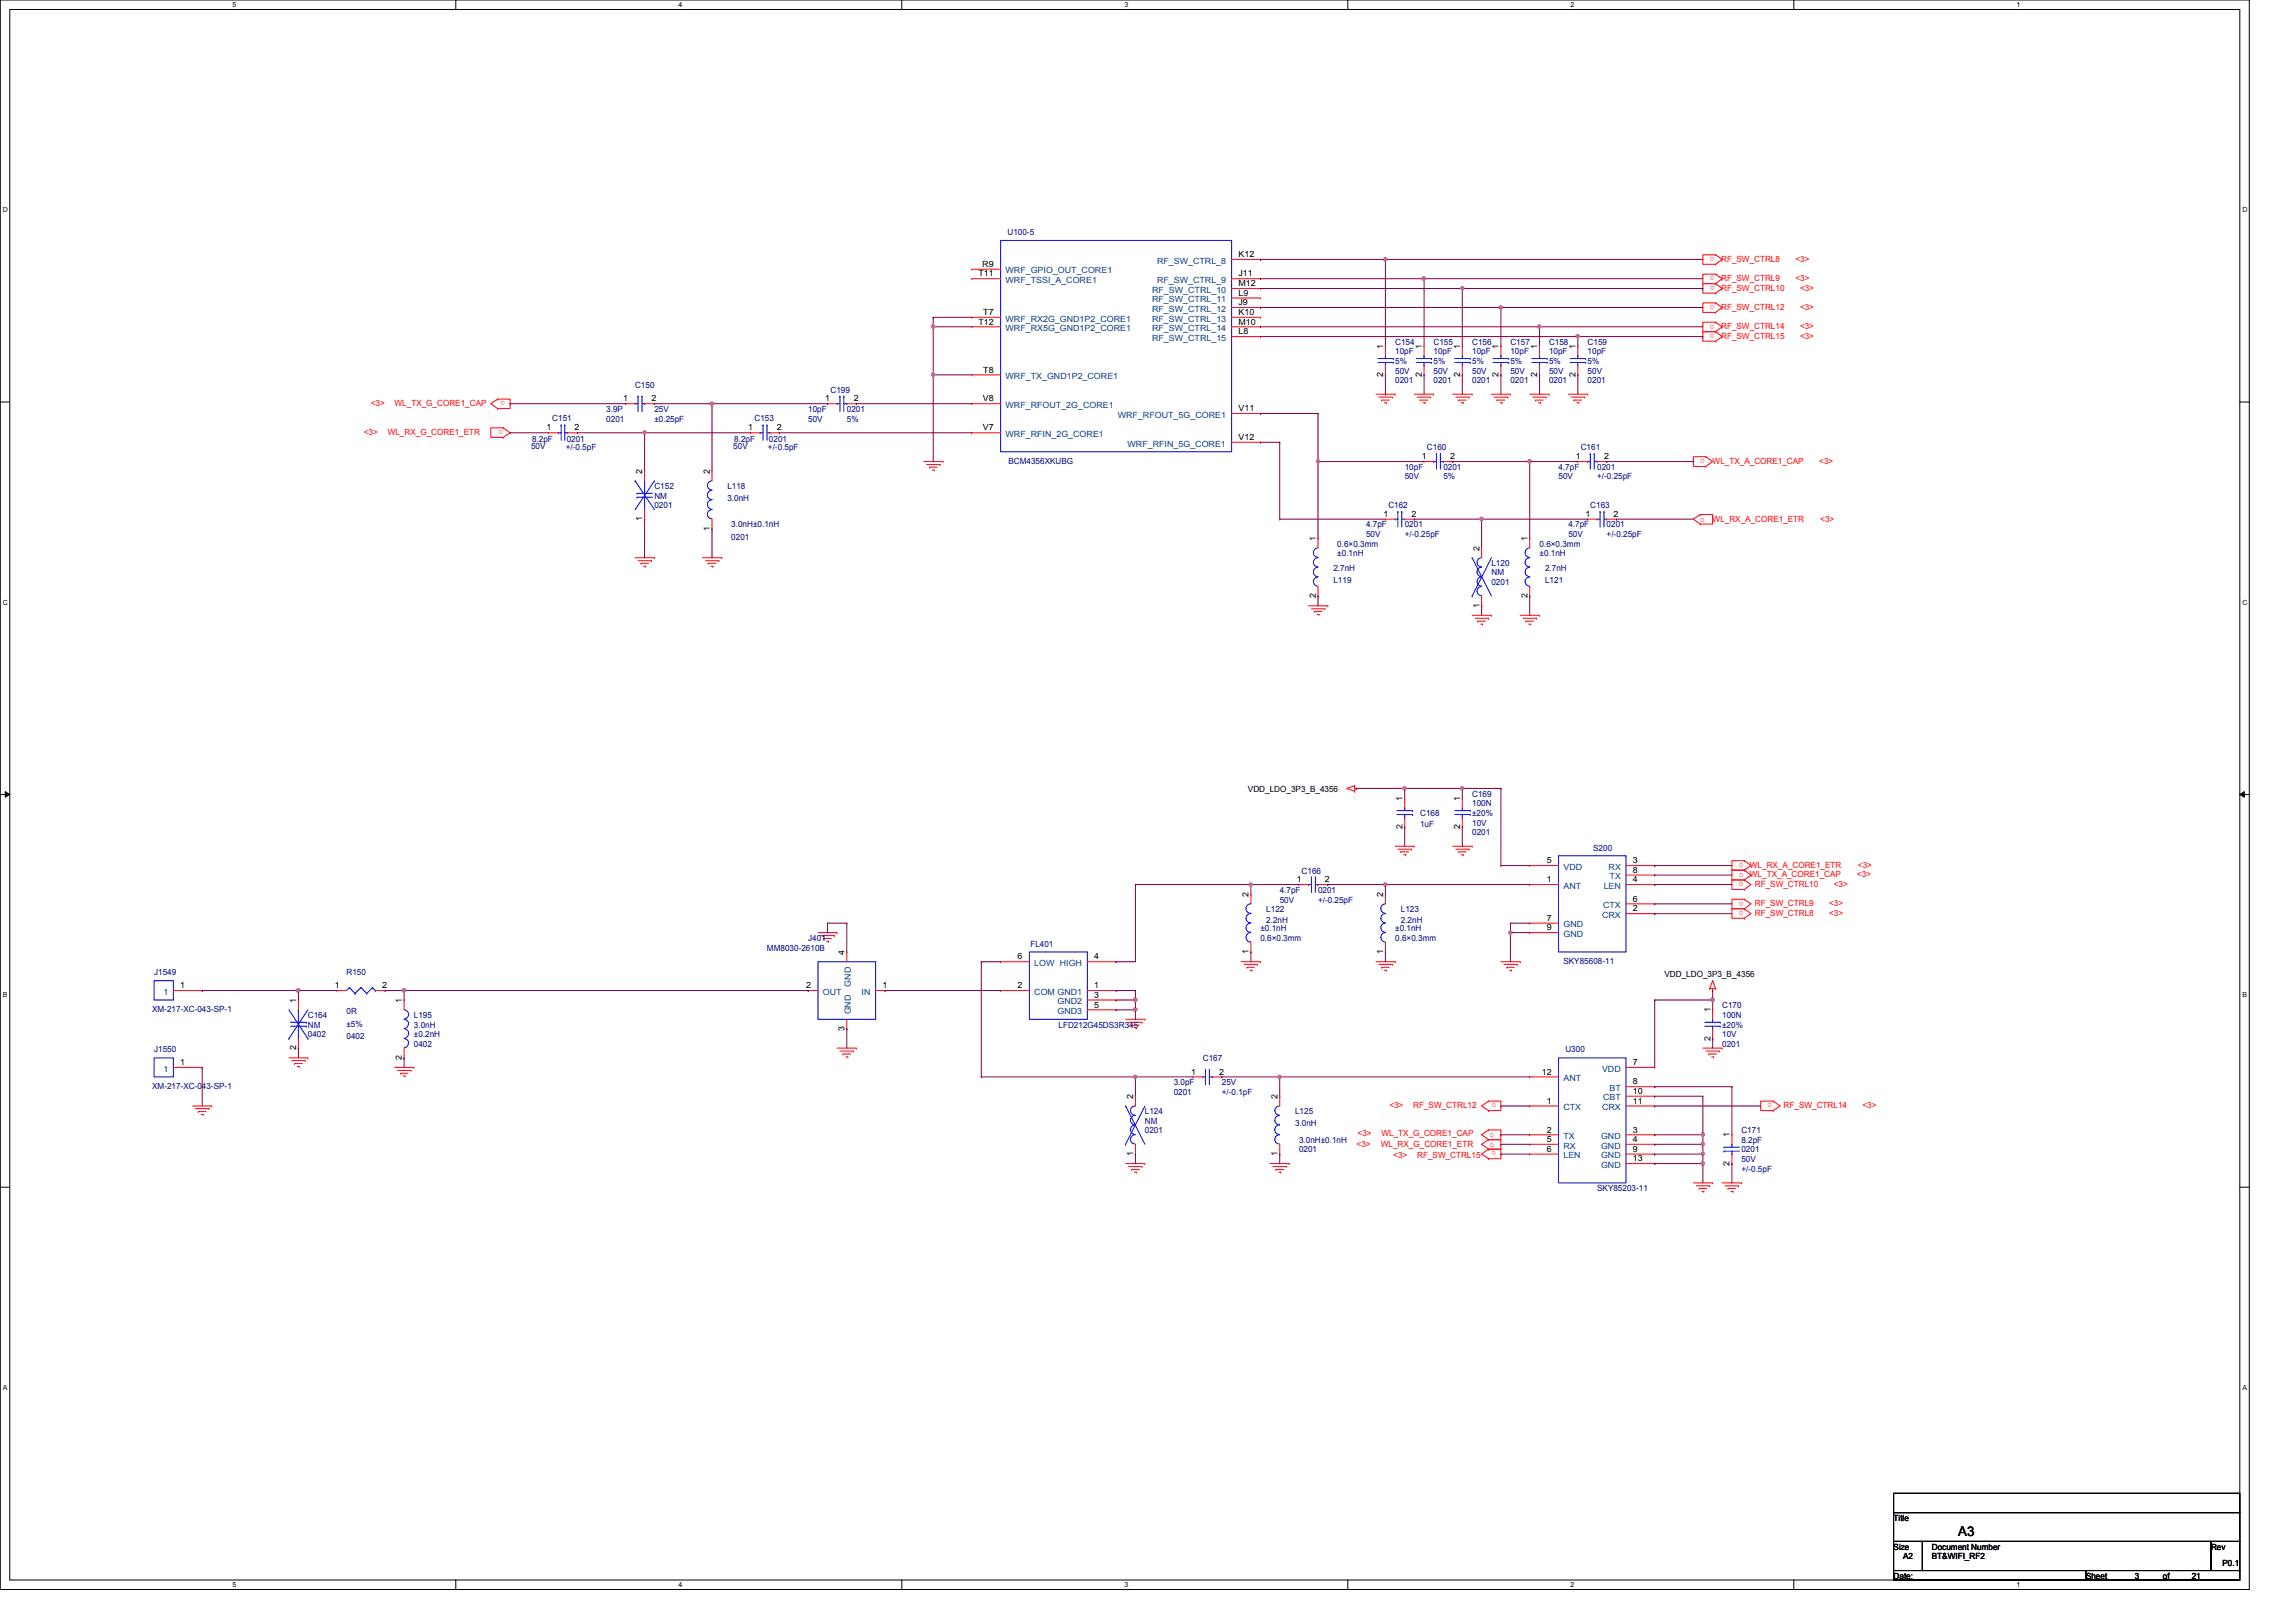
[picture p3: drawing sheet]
<svg xmlns="http://www.w3.org/2000/svg" width="297mm" height="210mm" viewBox="0 0 297 210" stroke-linecap="round" stroke-linejoin="round" font-family="sans-serif">
<defs><g id="words">
<text font-size="1.7" x="253.3" y="198.8">A3</text>
<g font-size="1.1">
<text x="126.6" y="35.8">T11</text>
<text x="127.1" y="34.5">R9</text>
<text x="160.2" y="33.3">K12</text>
<text x="160.2" y="35.8">J11</text>
<text x="126.6" y="42">T12</text>
<text x="127.2" y="40.8">T7</text>
<text x="160.2" y="37">M12</text>
<text x="160.2" y="38.3">L9</text>
<text x="160.2" y="39.5">J9</text>
<text x="160.2" y="40.8">K10</text>
<text x="160.2" y="42">M10</text>
<text x="160.2" y="43.3">L8</text>
<text x="178.9" y="45.1" transform="rotate(-90 178.9 45.1)">1</text>
<text x="183.9" y="45.1" transform="rotate(-90 183.9 45.1)">1</text>
<text x="188.9" y="45.1" transform="rotate(-90 188.9 45.1)">1</text>
<text x="193.9" y="45.1" transform="rotate(-90 193.9 45.1)">1</text>
<text x="198.9" y="45.1" transform="rotate(-90 198.9 45.1)">1</text>
<text x="203.8" y="45.1" transform="rotate(-90 203.8 45.1)">1</text>
<text x="80.6" y="51.9">1</text>
<text x="84.3" y="51.9">2</text>
<text x="106.8" y="51.9">1</text>
<text x="110.4" y="51.9">2</text>
<text x="127.2" y="51.9">V8</text>
<text x="127.2" y="48.2">T8</text>
<text x="160.2" y="53.2">V11</text>
<text x="178.9" y="48.8" transform="rotate(-90 178.9 48.8)">2</text>
<text x="183.9" y="48.8" transform="rotate(-90 183.9 48.8)">2</text>
<text x="188.9" y="48.8" transform="rotate(-90 188.9 48.8)">2</text>
<text x="193.9" y="48.8" transform="rotate(-90 193.9 48.8)">2</text>
<text x="198.9" y="48.8" transform="rotate(-90 198.9 48.8)">2</text>
<text x="203.8" y="48.8" transform="rotate(-90 203.8 48.8)">2</text>
<text x="70.7" y="55.7">1</text>
<text x="74.3" y="55.7">2</text>
<text x="96.8" y="55.7">1</text>
<text x="100.5" y="55.7">2</text>
<text x="127.2" y="55.7">V7</text>
<text x="160.2" y="56.9">V12</text>
<text x="183.9" y="59.4">1</text>
<text x="187.6" y="59.4">2</text>
<text x="203.9" y="59.4">1</text>
<text x="207.5" y="59.4">2</text>
<text x="83.1" y="61.3" transform="rotate(-90 83.1 61.3)">2</text>
<text x="91.8" y="61.3" transform="rotate(-90 91.8 61.3)">2</text>
<text x="83.1" y="67.5" transform="rotate(-90 83.1 67.5)">1</text>
<text x="91.8" y="68.7" transform="rotate(-90 91.8 68.7)">1</text>
<text x="170.2" y="70" transform="rotate(-90 170.2 70)">1</text>
<text x="179" y="66.9">1</text>
<text x="182.6" y="66.9">2</text>
<text x="191.4" y="71.3" transform="rotate(-90 191.4 71.3)">2</text>
<text x="197.6" y="70" transform="rotate(-90 197.6 70)">1</text>
<text x="205.1" y="66.9">1</text>
<text x="208.7" y="66.9">2</text>
<text x="170.2" y="77.4" transform="rotate(-90 170.2 77.4)">2</text>
<text x="197.6" y="77.4" transform="rotate(-90 197.6 77.4)">2</text>
<text x="191.4" y="78.7" transform="rotate(-90 191.4 78.7)">1</text>
<text x="161.5" y="102.5">VDD_LDO_3P3_B_4356</text>
<text x="181.4" y="107.3" transform="rotate(-90 181.4 107.3)">2</text>
<text x="181.4" y="103.6" transform="rotate(-90 181.4 103.6)">1</text>
<text x="188.9" y="107.3" transform="rotate(-90 188.9 107.3)">2</text>
<text x="188.9" y="103.6" transform="rotate(-90 188.9 103.6)">1</text>
<text x="200.1" y="111.7">5</text>
<text x="211.2" y="111.7">3</text>
<text x="211.2" y="112.9">8</text>
<text x="161.5" y="116.1" transform="rotate(-90 161.5 116.1)">2</text>
<text x="167.8" y="114.2">1</text>
<text x="171.4" y="114.2">2</text>
<text x="178.9" y="116.1" transform="rotate(-90 178.9 116.1)">2</text>
<text x="200.1" y="114.2">1</text>
<text x="200.1" y="119.2">7</text>
<text x="211.2" y="117.9">2</text>
<text x="211.2" y="114.2">4</text>
<text x="211.2" y="116.7">6</text>
<text x="109.3" y="123.6" transform="rotate(-90 109.3 123.6)">4</text>
<text x="131.7" y="124.2">6</text>
<text x="141.6" y="124.2">4</text>
<text x="161.5" y="123.5" transform="rotate(-90 161.5 123.5)">1</text>
<text x="178.9" y="123.5" transform="rotate(-90 178.9 123.5)">1</text>
<text x="200.1" y="120.4">9</text>
<text x="23.3" y="127.9">1</text>
<text x="38.3" y="129.8" transform="rotate(-90 38.3 129.8)">1</text>
<text x="43.3" y="127.9">1</text>
<text x="49.4" y="127.9">2</text>
<text x="52" y="129.8" transform="rotate(-90 52 129.8)">1</text>
<text x="104.3" y="127.9">2</text>
<text x="114.2" y="127.9">1</text>
<text x="131.7" y="127.9">2</text>
<text x="141.6" y="127.9">1</text>
<text x="141.6" y="129.1">3</text>
<text x="141.6" y="130.4">5</text>
<text x="215.3" y="126.5">VDD_LDO_3P3_B_4356</text>
<text x="221.3" y="131" transform="rotate(-90 221.3 131)">1</text>
<text x="23.3" y="137.8">1</text>
<text x="38.3" y="135.9" transform="rotate(-90 38.3 135.9)">2</text>
<text x="52" y="137.2" transform="rotate(-90 52 137.2)">2</text>
<text x="109.3" y="133.4" transform="rotate(-90 109.3 133.4)">3</text>
<text x="211.2" y="137.8">7</text>
<text x="221.3" y="134.7" transform="rotate(-90 221.3 134.7)">2</text>
<text x="146.6" y="142.2" transform="rotate(-90 146.6 142.2)">2</text>
<text x="154.1" y="139.1">1</text>
<text x="157.7" y="139.1">2</text>
<text x="165.3" y="142.2" transform="rotate(-90 165.3 142.2)">2</text>
<text x="199.5" y="139.1">12</text>
<text x="200.1" y="142.8">1</text>
<text x="211.2" y="140.3">8</text>
<text x="211.2" y="141.6">10</text>
<text x="211.2" y="142.8">11</text>
<text x="146.6" y="149.6" transform="rotate(-90 146.6 149.6)">1</text>
<text x="165.3" y="149.6" transform="rotate(-90 165.3 149.6)">1</text>
<text x="200.1" y="146.6">2</text>
<text x="200.1" y="147.8">5</text>
<text x="200.1" y="149.1">6</text>
<text x="211.2" y="146.6">3</text>
<text x="211.2" y="147.8">4</text>
<text x="211.2" y="149.1">9</text>
<text x="223.8" y="147.2" transform="rotate(-90 223.8 147.2)">1</text>
<text x="211.2" y="150.3">13</text>
<text x="223.8" y="150.9" transform="rotate(-90 223.8 150.9)">2</text>
<text x="245" y="196.8">Title</text>
<text x="245" y="200.5">Size</text>
<text x="246.2" y="201.8">A2</text>
<text x="249.9" y="200.5">Document Number</text>
<text x="249.9" y="201.8">BT&amp;WIFI_RF2</text>
<text x="286" y="200.5">Rev</text>
<text x="287.5" y="202.6">P0.1</text>
<text x="245" y="204.3">Date:</text>
<text x="269.9" y="204.3">Sheet</text>
<text x="276.2" y="204.3">3</text>
<text x="279.8" y="204.3">of</text>
<text x="283.5" y="204.3">21</text>
</g>
<g font-size="1.1" fill="#004080">
<text x="130.1" y="35.4">WRF_GPIO_OUT_CORE1</text>
<text x="149.7" y="34.1">RF_SW_CTRL_8</text>
<text x="130.1" y="36.6">WRF_TSSI_A_CORE1</text>
<text x="130.1" y="41.6">WRF_RX2G_GND1P2_CORE1</text>
<text x="149.1" y="37.9">RF_SW_CTRL_10</text>
<text x="149.1" y="39.1">RF_SW_CTRL_11</text>
<text x="149.1" y="40.3">RF_SW_CTRL_12</text>
<text x="149.1" y="41.6">RF_SW_CTRL_13</text>
<text x="149.7" y="36.6">RF_SW_CTRL_9</text>
<text x="130.1" y="42.8">WRF_RX5G_GND1P2_CORE1</text>
<text x="149.1" y="42.8">RF_SW_CTRL_14</text>
<text x="149.1" y="44.1">RF_SW_CTRL_15</text>
<text x="130.1" y="49.1">WRF_TX_GND1P2_CORE1</text>
<text x="130.1" y="52.8">WRF_RFOUT_2G_CORE1</text>
<text x="130.1" y="56.6">WRF_RFIN_2G_CORE1</text>
<text x="144.6" y="54.1">WRF_RFOUT_5G_CORE1</text>
<text x="145.9" y="57.8">WRF_RFIN_5G_CORE1</text>
<text x="202.3" y="112.6">VDD</text>
<text x="208.1" y="112.6">RX</text>
<text x="208.2" y="113.8">TX</text>
<text x="202.3" y="115">ANT</text>
<text x="207.3" y="118.8">CRX</text>
<text x="207.4" y="117.5">CTX</text>
<text x="207.5" y="115">LEN</text>
<text x="133.8" y="125">LOW HIGH</text>
<text x="202.3" y="120">GND</text>
<text x="202.3" y="121.2">GND</text>
<text x="21.2" y="128.7">1</text>
<text x="106.5" y="128.7">OUT</text>
<text x="110.1" y="131.3" transform="rotate(-90 110.1 131.3)">GND</text>
<text x="110.1" y="127.7" transform="rotate(-90 110.1 127.7)">GND</text>
<text x="111.5" y="128.7">IN</text>
<text x="133.8" y="128.7">COM GND1</text>
<text x="136.8" y="130">GND2</text>
<text x="136.8" y="131.2">GND3</text>
<text x="21.2" y="138.7">1</text>
<text x="202.3" y="143.7">CTX</text>
<text x="202.3" y="139.9">ANT</text>
<text x="207.3" y="138.7">VDD</text>
<text x="207.3" y="143.7">CRX</text>
<text x="207.4" y="142.4">CBT</text>
<text x="208.2" y="141.2">BT</text>
<text x="202.3" y="147.4">TX</text>
<text x="202.3" y="148.6">RX</text>
<text x="202.3" y="149.9">LEN</text>
<text x="207.1" y="147.4">GND</text>
<text x="207.1" y="148.6">GND</text>
<text x="207.1" y="149.9">GND</text>
<text x="207.1" y="151.1">GND</text>
</g>
<g font-size="1.1" fill="#000080">
<text x="130.3" y="30.4">U100-5</text>
<text x="180.5" y="44.6">C154</text>
<text x="180.5" y="45.8">10pF</text>
<text x="180.5" y="47.1">5%</text>
<text x="185.5" y="44.6">C155</text>
<text x="185.5" y="45.8">10pF</text>
<text x="185.5" y="47.1">5%</text>
<text x="190.5" y="44.6">C156</text>
<text x="190.5" y="45.8">10pF</text>
<text x="190.5" y="47.1">5%</text>
<text x="195.4" y="44.6">C157</text>
<text x="195.4" y="45.8">10pF</text>
<text x="195.4" y="47.1">5%</text>
<text x="200.4" y="44.6">C158</text>
<text x="200.4" y="45.8">10pF</text>
<text x="200.4" y="47.1">5%</text>
<text x="205.4" y="44.6">C159</text>
<text x="205.4" y="45.8">10pF</text>
<text x="205.4" y="47.1">5%</text>
<text x="78.4" y="53.3">3.9P</text>
<text x="82.2" y="50.2">C150</text>
<text x="84.7" y="53.3">25V</text>
<text x="104.6" y="53.3">10pF</text>
<text x="107.4" y="50.8">C199</text>
<text x="109.6" y="53.3">0201</text>
<text x="180.5" y="49.6">0201</text>
<text x="180.5" y="48.3">50V</text>
<text x="185.5" y="49.6">0201</text>
<text x="185.5" y="48.3">50V</text>
<text x="190.5" y="49.6">0201</text>
<text x="190.5" y="48.3">50V</text>
<text x="195.4" y="49.6">0201</text>
<text x="195.4" y="48.3">50V</text>
<text x="200.4" y="49.6">0201</text>
<text x="200.4" y="48.3">50V</text>
<text x="205.4" y="49.6">0201</text>
<text x="205.4" y="48.3">50V</text>
<text x="68.7" y="58.2">50V</text>
<text x="68.8" y="57.2">8.2pF</text>
<text x="71.5" y="54.4">C151</text>
<text x="73.2" y="58.3">+/-0.5pF</text>
<text x="73.3" y="57.2">0201</text>
<text x="78.4" y="54.6">0201</text>
<text x="84.7" y="54.6">±0.25pF</text>
<text x="94.9" y="58.2">50V</text>
<text x="95" y="57.2">8.2pF</text>
<text x="97.6" y="54.4">C153</text>
<text x="99.4" y="58.3">+/-0.5pF</text>
<text x="99.5" y="57.2">0201</text>
<text x="104.6" y="54.6">50V</text>
<text x="109.6" y="54.6">5%</text>
<text x="184.6" y="58.3">C160</text>
<text x="204.5" y="58.3">C161</text>
<text x="84.7" y="63.3">C152</text>
<text x="84.7" y="64.5">NM</text>
<text x="84.7" y="65.7">0201</text>
<text x="94.1" y="63.3">L118</text>
<text x="94.1" y="64.8">3.0nH</text>
<text x="130.5" y="60">BCM4356XKUBG</text>
<text x="179.6" y="65.7">C162</text>
<text x="181.7" y="60.8">10pF</text>
<text x="181.7" y="62">50V</text>
<text x="186.7" y="60.8">0201</text>
<text x="186.7" y="62">5%</text>
<text x="201.6" y="60.8">4.7pF</text>
<text x="201.6" y="62">50V</text>
<text x="205.7" y="65.7">C163</text>
<text x="206.6" y="62">+/-0.25pF</text>
<text x="206.6" y="60.8">0201</text>
<text x="94.6" y="68.2">3.0nH±0.1nH</text>
<text x="94.6" y="69.8">0201</text>
<text x="173" y="72">±0.1nH</text>
<text x="173" y="70.7">0.6×0.3mm</text>
<text x="176.7" y="68.2">4.7pF</text>
<text x="176.7" y="69.5">50V</text>
<text x="181.7" y="69.5">+/-0.25pF</text>
<text x="181.7" y="68.2">0201</text>
<text x="199.2" y="72">±0.1nH</text>
<text x="199.2" y="70.7">0.6×0.3mm</text>
<text x="202.9" y="68.2">4.7pF</text>
<text x="202.9" y="69.5">50V</text>
<text x="207.9" y="69.5">+/-0.25pF</text>
<text x="207.9" y="68.2">0201</text>
<text x="172.5" y="75.5">L119</text>
<text x="172.5" y="74">2.7nH</text>
<text x="193" y="73.2">L120</text>
<text x="193" y="74.5">NM</text>
<text x="193" y="75.7">0201</text>
<text x="199.9" y="75.5">L121</text>
<text x="199.9" y="74">2.7nH</text>
<text x="183.7" y="105.6">C168</text>
<text x="183.7" y="107.1">1uF</text>
<text x="190.5" y="103.1">C169</text>
<text x="190.5" y="104.4">100N</text>
<text x="190.5" y="106.8">10V</text>
<text x="190.5" y="105.6">±20%</text>
<text x="168.4" y="113.1">C166</text>
<text x="190.5" y="108.1">0201</text>
<text x="206.1" y="110.1">S200</text>
<text x="163.8" y="118">L122</text>
<text x="163.8" y="119.5">2.2nH</text>
<text x="165.6" y="115.5">4.7pF</text>
<text x="165.6" y="116.8">50V</text>
<text x="170.5" y="116.8">+/-0.25pF</text>
<text x="170.5" y="115.5">0201</text>
<text x="181.2" y="118">L123</text>
<text x="181.2" y="119.5">2.2nH</text>
<text x="99.2" y="123">MM8030-2610B</text>
<text x="104.6" y="121.8">J401</text>
<text x="133.3" y="122.5">FL401</text>
<text x="163.1" y="120.5">±0.1nH</text>
<text x="163.1" y="121.8">0.6×0.3mm</text>
<text x="180.5" y="120.5">±0.1nH</text>
<text x="180.5" y="121.8">0.6×0.3mm</text>
<text x="202.3" y="124.8">SKY85608-11</text>
<text x="19.7" y="131">XM-217-XC-043-SP-1</text>
<text x="19.9" y="126.2">J1549</text>
<text x="39.8" y="131.7">C164</text>
<text x="44.8" y="126.1">R150</text>
<text x="44.8" y="131.2">0R</text>
<text x="53.5" y="131.7">L195</text>
<text x="222.8" y="130.5">C170</text>
<text x="222.8" y="131.7">100N</text>
<text x="19.9" y="136.2">J1550</text>
<text x="39.8" y="133">NM</text>
<text x="39.8" y="134.2">0402</text>
<text x="44.8" y="132.8">±5%</text>
<text x="44.8" y="134.5">0402</text>
<text x="53.5" y="133">3.0nH</text>
<text x="53.5" y="134.2">±0.2nH</text>
<text x="53.5" y="135.5">0402</text>
<text x="136.9" y="133">LFD212G45DS3R345</text>
<text x="155.6" y="137.3">C167</text>
<text x="202.5" y="136.2">U300</text>
<text x="222.8" y="135.5">0201</text>
<text x="222.8" y="134.2">10V</text>
<text x="222.8" y="133">±20%</text>
<text x="19.7" y="140.9">XM-217-XC-043-SP-1</text>
<text x="151.8" y="140.4">3.0pF</text>
<text x="151.8" y="141.7">0201</text>
<text x="158.1" y="140.4">25V</text>
<text x="158.1" y="141.7">+/-0.1pF</text>
<text x="148.1" y="144.2">L124</text>
<text x="148.1" y="145.4">NM</text>
<text x="148.1" y="146.6">0201</text>
<text x="167.6" y="144.2">L125</text>
<text x="167.6" y="145.7">3.0nH</text>
<text x="168.1" y="147.9">3.0nH±0.1nH</text>
<text x="168.1" y="149.1">0201</text>
<text x="225.3" y="146.6">C171</text>
<text x="225.3" y="147.9">8.2pF</text>
<text x="225.3" y="149.1">0201</text>
<text x="206.6" y="154.1">SKY85203-11</text>
<text x="225.3" y="150.4">50V</text>
<text x="225.3" y="151.6">+/-0.5pF</text>
</g>
<g font-size="1.1" fill="#f00">
<text x="221.8" y="33.3" transform="rotate(180 221.8 33.3)">o</text>
<text x="221.8" y="35.8" transform="rotate(180 221.8 35.8)">o</text>
<text x="222.7" y="33.9">RF_SW_CTRL8</text>
<text x="232.3" y="33.9">&lt;3&gt;</text>
<text x="221.8" y="39.5" transform="rotate(180 221.8 39.5)">o</text>
<text x="221.8" y="42" transform="rotate(180 221.8 42)">o</text>
<text x="221.8" y="37" transform="rotate(180 221.8 37)">o</text>
<text x="222.7" y="36.4">RF_SW_CTRL9</text>
<text x="222.7" y="40.1">RF_SW_CTRL12</text>
<text x="222.7" y="37.6">RF_SW_CTRL10</text>
<text x="232.3" y="36.4">&lt;3&gt;</text>
<text x="232.9" y="40.1">&lt;3&gt;</text>
<text x="232.9" y="37.6">&lt;3&gt;</text>
<text x="221.8" y="43.2" transform="rotate(180 221.8 43.2)">o</text>
<text x="222.7" y="42.6">RF_SW_CTRL14</text>
<text x="222.7" y="43.9">RF_SW_CTRL15</text>
<text x="232.9" y="42.6">&lt;3&gt;</text>
<text x="232.9" y="43.9">&lt;3&gt;</text>
<text x="48" y="52.6">&lt;3&gt;</text>
<text x="51.1" y="52.6">WL_TX_G_CORE1_CAP</text>
<text x="65.4" y="51.9" transform="rotate(180 65.4 51.9)">o</text>
<text x="47.1" y="56.3">&lt;3&gt;</text>
<text x="50.2" y="56.3">WL_RX_G_CORE1_ETR</text>
<text x="65.1" y="55.7" transform="rotate(180 65.1 55.7)">o</text>
<text x="220.6" y="59.4" transform="rotate(180 220.6 59.4)">o</text>
<text x="221.6" y="60">WL_TX_A_CORE1_CAP</text>
<text x="235.4" y="60">&lt;3&gt;</text>
<text x="220" y="67.5">o</text>
<text x="221.6" y="67.5">WL_RX_A_CORE1_ETR</text>
<text x="235.5" y="67.5">&lt;3&gt;</text>
<text x="225.5" y="111.7" transform="rotate(180 225.5 111.7)">o</text>
<text x="225.5" y="112.9" transform="rotate(180 225.5 112.9)">o</text>
<text x="226.4" y="112.3">WL_RX_A_CORE1_ETR</text>
<text x="226.4" y="113.5">WL_TX_A_CORE1_CAP</text>
<text x="240.2" y="113.5">&lt;3&gt;</text>
<text x="240.4" y="112.3">&lt;3&gt;</text>
<text x="225.5" y="114.2" transform="rotate(180 225.5 114.2)">o</text>
<text x="225.5" y="116.7" transform="rotate(180 225.5 116.7)">o</text>
<text x="225.5" y="117.9" transform="rotate(180 225.5 117.9)">o</text>
<text x="227" y="117.3">RF_SW_CTRL9</text>
<text x="227" y="118.5">RF_SW_CTRL8</text>
<text x="227" y="114.8">RF_SW_CTRL10</text>
<text x="236.6" y="117.3">&lt;3&gt;</text>
<text x="236.6" y="118.5">&lt;3&gt;</text>
<text x="237.2" y="114.8">&lt;3&gt;</text>
<text x="179.7" y="143.4">&lt;3&gt;</text>
<text x="182.8" y="143.4">RF_SW_CTRL12</text>
<text x="193.5" y="142.8" transform="rotate(180 193.5 142.8)">o</text>
<text x="229.3" y="142.8" transform="rotate(180 229.3 142.8)">o</text>
<text x="230.8" y="143.4">RF_SW_CTRL14</text>
<text x="241" y="143.4">&lt;3&gt;</text>
<text x="175.5" y="148.4">&lt;3&gt;</text>
<text x="175.6" y="147">&lt;3&gt;</text>
<text x="178.6" y="148.4">WL_RX_G_CORE1_ETR</text>
<text x="178.7" y="147">WL_TX_G_CORE1_CAP</text>
<text x="180.3" y="149.9">&lt;3&gt;</text>
<text x="183.3" y="149.9">RF_SW_CTRL15</text>
<text x="192.7" y="147.2">o</text>
<text x="192.7" y="148.4">o</text>
<text x="193.5" y="149" transform="rotate(180 193.5 149)">o</text>
</g>
<g font-size=".9">
<text x="30.1" y=".9">5</text>
<text x="87.8" y=".9">4</text>
<text x="145.5" y=".9">3</text>
<text x="203.2" y=".9">2</text>
<text x="260.9" y=".9">1</text>
<text x=".4" y="27.4">D</text>
<text x="290.1" y="27.4">D</text>
<text x=".4" y="78.2">C</text>
<text x="290.1" y="78.2">C</text>
<text x=".4" y="129">B</text>
<text x="290.1" y="129">B</text>
<text x=".4" y="179.8">A</text>
<text x="290.1" y="179.8">A</text>
<text x="30.1" y="205.4">5</text>
<text x="87.8" y="205.4">4</text>
<text x="145.5" y="205.4">3</text>
<text x="203.2" y="205.4">2</text>
<text x="260.9" y="205.4">1</text>
</g>
</g></defs>
<path d="M0 0h291v205.7h-291zM1.3 1.2h288.5v203.3h-288.5z" fill="none" stroke="#000" stroke-width=".13"/>
<g fill="#fff">
<path d="M30.1 .1h.5v1h-.5z"/>
<path d="M30.1 204.6h.5v1h-.5z"/>
</g>
<path d="M59 0v1.2M59 204.5v1.2" fill="none" stroke="#000" stroke-width=".13"/>
<g fill="#fff">
<path d="M87.8 .1h.5v1h-.5z"/>
<path d="M87.8 204.6h.5v1h-.5z"/>
</g>
<path d="M116.7 0v1.2M116.7 204.5v1.2" fill="none" stroke="#000" stroke-width=".13"/>
<g fill="#fff">
<path d="M145.5 .1h.5v1h-.5z"/>
<path d="M145.5 204.6h.5v1h-.5z"/>
</g>
<path d="M174.4 0v1.2M174.4 204.5v1.2" fill="none" stroke="#000" stroke-width=".13"/>
<g fill="#fff">
<path d="M203.2 .1h.5v1h-.5z"/>
<path d="M203.2 204.6h.5v1h-.5z"/>
</g>
<path d="M232.1 0v1.2M232.1 204.5v1.2" fill="none" stroke="#000" stroke-width=".13"/>
<g fill="#fff">
<path d="M260.9 .1h.5v1h-.5z"/>
<path d="M260.9 204.6h.5v1h-.5z"/>
<path d="M.4 26.6h.6v1h-.6z"/>
<path d="M290.1 26.6h.6v1h-.6z"/>
<path d="M.4 77.4h.6v1h-.6z"/>
<path d="M290.1 77.4h.6v1h-.6z"/>
</g>
<path d="M0 52h1.3M289.8 52h1.2" fill="none" stroke="#000" stroke-width=".13"/>
<g fill="#fff">
<path d="M.4 128.2h.6v1h-.6z"/>
<path d="M290.1 128.2h.6v1h-.6z"/>
</g>
<path d="M0 102.8h1.3M.7 102.4l.6 .4-.6 .4zM289.8 102.8l.6-.4v.8zM289.8 102.8h1.2" fill="none" stroke="#000" stroke-width=".13"/>
<path d="M.7 102.4l.6 .4-.6 .4zM289.8 102.8l.6-.4v.8z" fill="#000"/>
<g fill="#fff">
<path d="M.4 179h.5v1h-.5z"/>
<path d="M290.1 179h.6v1h-.6z"/>
</g>
<path d="M0 153.6h1.3M289.8 153.6h1.2M245 193.3h44.8v2.4h-44.8zM245 195.7h44.8v3.8h-44.8zM245 199.5h3.7v3.7h-3.7zM248.7 199.5h37.3v3.7h-37.3zM286 199.5h3.8v3.7h-3.8zM245 203.2h24.9v1.3h-24.9zM269.9 203.2h19.9v1.3h-19.9z" fill="none" stroke="#000" stroke-width=".13"/>
<g fill="none" stroke="#f00" stroke-width=".13">
<path d="M125.7 34.8h.1M125.7 36.1h.1M125.7 34.8h3.8M125.7 36.1h3.8M159.3 36.1h3.8M159.3 33.6h3.8M159.3 37.3h3.8M159.3 38.6h3.8M159.3 39.8h3.8M163.1 33.6h.1M163.1 36.1h.1M163.1 37.3h.1"/>
<path d="M163.1 38.6h.1M163.1 39.8h.1M222 34.2h.1M222 33h.1M222 33h-1.7v1.2h1.7M222 36.7h.1M222 35.5h.1M222 35.5h-1.7v1.2h1.7M222 39.2h.1M222 39.2h-1.7v1.2h1.7M222 37.9h.1M222 36.7h-1.7v1.2h1.7"/>
<path d="M222 33l.8 .6-.8 .6M222 35.5l.8 .6-.8 .6M222 39.2l.8 .6-.8 .6M222 36.7l.8 .6-.8 .6M64.4 52.9h.1M64.4 51.6h.1M64.4 51.6h1.6v1.3h-1.6M64.4 51.6l-.9 .6 .9 .7M65.1 56.6h.1M65.1 55.4h.1M65.1 55.4h-1.6v1.2h1.6M65.1 55.4l.9 .6-.9 .6"/>
<path d="M70.9 56h.1M70.9 56h1.3M73.4 56h1.3M74.7 56h.1M80.9 52.2h.1M80.9 52.2h1.3M83.4 52.2h1.3M84.7 52.2h.1M97.1 56h.1M97.1 56h1.2M99.6 56h1.2M100.8 56h.1"/>
<path d="M107.1 52.2h.1M107.1 52.2h1.2M109.6 52.2h1.2M110.8 52.2h.1M119.5 59.7h2.5M122 59.7h.1M125.7 41.1h.1M125.7 42.3h.1M125.7 48.5h.1M125.7 52.2h.1M125.7 56h.1M125.7 56h3.8"/>
<path d="M125.7 52.2h3.8M125.7 41.1h3.8M125.7 42.3h3.8M125.7 48.5h3.8M159.3 41.1h3.8M159.3 42.3h3.8M159.3 43.6h3.8M159.3 53.5h3.8M159.3 57.2h3.8M163.1 41.1h.1M163.1 42.3h.1M163.1 43.6h.1"/>
<path d="M163.1 53.5h.1M163.1 57.2h.1M178 51h2.5M178.4 51.4h1.7M178.7 51.8h.1M178.7 51.8h1M179.1 52.1h.3M179.2 44.8h.1M179.2 48.5h.1M179.2 44.8v1.2M179.2 47.3v1.2M179.4 52.1h.1"/>
<path d="M180.1 51.4h.1M180.5 51h.1M183 51h2.5M183.3 51.4h1.8M183.7 51.8h.1M183.7 51.8h1M184.1 52.1h.3M184.2 59.7h.1M184.2 44.8h.1M184.2 48.5h.1M184.2 59.7h1.3M184.2 44.8v1.2"/>
<path d="M184.2 47.3v1.2M184.4 52.1h.1M185.1 51.4h.1M185.5 51h.1M186.7 59.7h1.3M188 59.7h.1M188 51h2.5M188.3 51.4h1.8M188.7 51.8h.1M188.7 51.8h1M189.1 52.1h.2M189.2 44.8h.1"/>
<path d="M189.2 48.5h.1M189.2 44.8v1.2M189.2 47.3v1.2M189.3 52.1h.1M190.1 51.4h.1M190.5 51h.1M193 51h2.4M193.3 51.4h1.8M193.7 51.8h.1M193.7 51.8h1M194.1 52.1h.2M194.2 44.8h.1"/>
<path d="M194.2 48.5h.1M194.2 44.8v1.2M194.2 47.3v1.2M194.3 52.1h.1M195.1 51.4h.1M195.4 51h.1M197.9 51h2.5M198.3 51.4h1.7M198.7 51.8h.1M198.7 51.8h.9M199 52.1h.3M199.2 44.8h.1"/>
<path d="M199.2 48.5h.1M199.2 44.8v1.2M199.2 47.3v1.2M199.3 52.1h.1M200 51.4h.1M200.4 51h.1M202.9 51h2.5M203.3 51.4h1.7M203.6 51.8h.1M203.6 51.8h1M204 52.1h.3M204.1 59.7h.1"/>
<path d="M204.1 44.8h.1M204.1 48.5h.1M204.1 59.7h1.3M204.1 44.8v1.2M204.1 47.3v1.2M204.3 52.1h.1M205 51.4h.1M205.4 51h.1M206.6 59.7h1.3M207.9 59.7h.1M220.7 59.1h.1M220.7 59.1h-1.6v1.3h1.6"/>
<path d="M220.7 59.1l.9 .6-.9 .7M222 40.4h.1M222 42.9h.1M222 41.7h.1M222 41.7h-1.7v1.2h1.7M222 44.2h.1M222 42.9h-1.7v1.3h1.7M222 41.7l.8 .6-.8 .6M222 42.9l.8 .7-.8 .6M82.2 72.2h2.5M82.5 72.6h1.8M82.9 72.9h.1"/>
<path d="M82.9 72.9h1M83.3 73.3h.2M83.4 67.2h.1M83.4 61h.1M83.4 61v1.2M83.4 66v1.2M83.5 73.3h.1M84.3 72.6h.1M84.7 72.2h.1M90.9 72.2h2.5M91.3 72.6h1.7M91.6 72.9h.1"/>
<path d="M91.6 72.9h1M92 73.3h.2M92.1 68.5h.1M92.1 61h.1M92.1 61v1.2M92.1 67.2v1.3M92.2 73.3h.1M93 72.6h.1M93.4 72.2h.1M119.9 60.1h1.7M120.3 60.5h.1M120.3 60.5h.9"/>
<path d="M120.6 60.8h.3M120.9 60.8h.1M121.6 60.1h.1M169.3 78.4h2.5M169.7 78.8h1.7M170 79.1h.1M170 79.1h1M170.4 79.5h.2M170.5 69.7h.1M170.5 77.1h.1M170.5 69.7v1.2M170.5 75.9v1.2"/>
<path d="M170.6 79.5h.1M171.4 78.8h.1M171.8 78.4h.1M179.2 67.2h.1M179.2 67.2h1.3M181.7 67.2h1.3M183 67.2h.1M190.5 79.6h2.5M191.7 78.4h.1M191.7 70.9h.1M191.7 70.9v1.3M191.7 77.1v1.3"/>
<path d="M193 79.6h.1M196.7 79.6h2.5M197.9 69.7h.1M197.9 77.1h.1M197.9 69.7v1.2M197.9 75.9v1.2M199.2 79.6h.1M205.4 67.2h.1M205.4 67.2h1.2M207.9 67.2h1.2M209.1 67.2h.1M220 66.6h.1"/>
<path d="M220 67.8h.1M220 66.6h1.6v1.2h-1.6M220 66.6l-.9 .6 .9 .6M220.7 60.4h.1M190.8 80h1.8M191.2 80.4h.1M191.2 80.4h1M191.6 80.8h.2M191.8 80.8h.1M192.6 80h.1M197.1 80h1.7M197.4 80.4h.1"/>
<path d="M197.4 80.4h1M197.8 80.8h.2M198 80.8h.1M198.8 80h.1M161.8 115.7h.1M161.8 115.7v1.3M168.1 114.5h.1M168.1 114.5h1.2M170.5 114.5h1.3M171.8 114.5h.1M174.3 102h.1M174.3 102l1 .4"/>
<path d="M175.3 102.4h.1M175.3 101.7h.1M175.3 101.7v.7M175.3 102h.2M175.3 101.7l-1 .3M175.5 102h.1M179.2 115.7h.1M179.2 115.7v1.3M180.5 109.5h2.5M180.8 109.9h1.8M181.2 110.2h.1M181.2 110.2h1"/>
<path d="M181.6 110.6h.3M181.7 103.3h.1M181.7 107h.1M181.7 103.3v1.2M181.7 105.8v1.2M181.9 110.6h.1M182.6 109.9h.1M183 109.5h.1M188 109.5h2.5M188.3 109.9h1.8M188.7 110.2h.1M188.7 110.2h1"/>
<path d="M189.1 110.6h.2M189.2 103.3h.1M189.2 107h.1M189.2 103.3v1.2M189.2 105.8v1.2M189.3 110.6h.1M190.1 109.9h.1M190.5 109.5h.1M197.9 114.5h.1M197.9 112h.1M197.9 119.5h.1M197.9 114.5h3.7"/>
<path d="M197.9 112h3.7M197.9 119.5h3.7M210.4 114.5h3.7M210.4 118.2h3.7M210.4 112h3.7M210.4 117h3.7M210.4 113.2h3.7M214.1 118.2h.1M214.1 112h.1M214.1 114.5h.1M214.1 117h.1M214.1 113.2h.1"/>
<path d="M225.7 112.6h.1M225.7 111.4h.1M225.7 111.4h-1.6v1.2h1.6M225.7 113.9h.1M225.7 112.6h-1.6v1.3h1.6M225.7 117.6h.1M225.7 116.4h.1M225.7 116.4h-1.6v1.2h1.6M225.7 118.8h.1M225.7 117.6h-1.6v1.2h1.6M225.7 115.1h.1M225.7 113.9h-1.6v1.2h1.6"/>
<path d="M225.7 111.4l.8 .6-.8 .6M225.7 112.6l.8 .6-.8 .7M225.7 116.4l.8 .6-.8 .6M225.7 117.6l.8 .6-.8 .6M225.7 113.9l.8 .6-.8 .6M22.4 138.1h3.8M22.4 128.2h3.8M26.2 138.1h.1M26.2 128.2h.1M37.4 136.9h2.4M37.7 137.2h1.8M38.1 137.6h.1"/>
<path d="M38.1 137.6h1M38.5 138h.2M38.6 129.4h.1M38.6 135.6h.1M38.6 129.4v1.3M38.6 134.4v1.2M38.7 138h.1M39.5 137.2h.1M39.8 136.9h.1M43.6 128.2h.1M43.6 128.2h1.2M48.6 128.2h1.2"/>
<path d="M49.8 128.2h.1M51.1 138.1h2.4M51.4 138.5h1.8M51.8 138.9h.1M51.8 138.9h1M52.2 139.2h.2M52.3 129.4h.1M52.3 136.9h.1M52.3 129.4v1.3M52.3 135.6v1.3M52.4 139.2h.1M53.2 138.5h.1"/>
<path d="M53.5 138.1h.1M104.6 128.2h.1M104.6 128.2h1.2M105.8 120.7h2.5M106.2 121.1h1.7M106.5 121.5h.1M106.5 121.5h1.1M106.9 121.8h.3M107.2 121.8h.1M107.9 121.1h.1M108.3 120.7h.1M108.3 135.6h2.5"/>
<path d="M108.7 136h1.7M109 136.4h.1M109 136.4h1.1M109.4 136.8h.3M109.6 133.1h.1M109.6 123.2h.1M109.6 123.2v1.3M109.6 131.9v1.2M109.7 136.8h.1M110.4 136h.1M110.8 135.6h.1M113.3 128.2h1.2"/>
<path d="M114.5 128.2h.1M129.5 128.2h.1M129.5 124.5h.1M129.5 124.5h3.7M129.5 128.2h3.7M140.7 124.5h3.7M140.7 128.2h3.7M140.7 129.4h3.7M140.7 130.7h3.7M144.4 128.2h.1M144.4 129.4h.1M144.4 124.5h.1"/>
<path d="M144.4 130.7h.1M145.6 131.9h2.5M146 132.3h1.7M146.4 132.7h.1M146.4 132.7h1M146.8 133h.2M147 133h.1M147.7 132.3h.1M148.1 131.9h.1M154.3 139.4h.1M154.3 139.4h1.3M156.8 139.4h1.3"/>
<path d="M158.1 139.4h.1M160.6 124.5h2.5M160.9 124.8h1.8M161.3 125.2h.1M161.3 125.2h1M161.7 125.6h.3M161.8 123.2h.1M161.8 122v1.2M162 125.6h.1M162.7 124.8h.1M163.1 124.5h.1M178 124.5h2.5"/>
<path d="M178.4 124.8h1.7M178.7 125.2h.1M178.7 125.2h1M179.1 125.6h.3M179.2 123.2h.1M179.2 122v1.2M179.4 125.6h.1M180.1 124.8h.1M180.5 124.5h.1M194.2 124.5h2.5M194.6 124.8h1.7M194.9 125.2h.1"/>
<path d="M194.9 125.2h1M195.3 125.6h.2M195.5 125.6h.1M196.3 124.8h.1M196.7 124.5h.1M197.9 139.4h.1M197.9 120.7h.1M197.9 120.7h3.7M197.9 139.4h3.7M210.4 138.1h3.7M214.1 138.1h.1M220.3 135.6h2.5"/>
<path d="M220.7 136h1.7M221.1 136.4h.1M221.1 136.4h1M221.2 127.9h.1M221.2 127.9h.8M221.4 136.8h.3M221.6 128.2h.1M221.6 126.9h.1M221.6 130.7h.1M221.6 134.4h.1M221.6 127.9v.3M221.6 130.7v1.2"/>
<path d="M221.6 133.1v1.3M221.6 126.9l.4 1M221.6 126.9l-.4 1M221.7 136.8h.1M222 127.9h.1M222.4 136h.1M222.8 135.6h.1M24.9 143.1h2.5M25.3 143.5h1.7M25.7 143.8h.1M25.7 143.8h1M26 144.2h.3"/>
<path d="M26.3 144.2h.1M27 143.5h.1M27.4 143.1h.1M145.6 150.6h2.5M146 151h1.7M146.4 151.3h.1M146.4 151.3h1M146.8 151.7h.2M146.9 149.4h.1M146.9 141.9h.1M146.9 141.9v1.2M146.9 148.1v1.3"/>
<path d="M147 151.7h.1M147.7 151h.1M148.1 150.6h.1M164.3 150.6h2.5M164.7 151h1.7M165.1 151.3h.1M165.1 151.3h1M165.4 151.7h.3M165.6 149.4h.1M165.6 141.9h.1M165.6 141.9v1.2M165.6 148.1v1.3"/>
<path d="M165.7 151.7h.1M166.4 151h.1M166.8 150.6h.1M192.6 149.9h.1M192.6 148.7h.1M192.6 148.7h1.6v1.2h-1.6M192.6 143.7h.1M192.6 142.5h.1M192.6 142.5h1.6v1.2h-1.6M192.6 146.2h.1M192.6 147.5h.1M192.6 146.2h1.6v1.3h-1.6"/>
<path d="M192.6 147.5h1.6v1.2h-1.6M192.6 148.7l-.9 .7 .9 .5M192.6 142.5l-.9 .6 .9 .6M192.6 146.2l-.9 .7 .9 .6M192.6 147.5l-.9 .6 .9 .6M197.9 143.1h.1M197.9 146.9h.1M197.9 148.1h.1M197.9 149.4h.1M197.9 143.1h3.7M197.9 146.9h3.7M197.9 148.1h3.7"/>
<path d="M197.9 149.4h3.7M210.4 150.6h3.7M210.4 143.1h3.7M210.4 146.9h3.7M210.4 148.1h3.7M210.4 149.4h3.7M210.4 140.6h3.7M210.4 141.9h3.7M214.1 146.9h.1M214.1 148.1h.1M214.1 140.6h.1M214.1 149.4h.1"/>
<path d="M214.1 141.9h.1M214.1 143.1h.1M214.1 150.6h.1M219.1 153.1h2.5M219.5 153.5h1.7M219.8 153.8h.1M219.8 153.8h1M220.2 154.2h.2M220.4 154.2h.1M221.2 153.5h.1M221.6 153.1h.1M222.8 153.1h2.5"/>
<path d="M223.2 153.5h1.7M223.6 153.8h.1M223.6 153.8h.9M223.9 154.2h.3M224.1 146.9h.1M224.1 150.6h.1M224.1 146.9v1.2M224.1 149.4v1.2M224.2 154.2h.1M224.9 153.5h.1M225.3 153.1h.1M229.4 143.7h.1"/>
<path d="M229.4 142.5h.1M229.4 142.5h-1.6v1.2h1.6M229.4 142.5l.9 .6-.9 .6"/>
</g>
<g fill="none" stroke="#00f" stroke-width=".13">
<path d="M129.5 31.1h29.8v27.4h-29.8zM72.2 56h.1M72.2 56h.4M72.6 55h.1M72.6 55v2M73.1 55h.1M73.1 55v2M73.1 56h.3M73.4 56h.1M82.2 52.2h.1M82.2 52.2h.3M82.5 51.3h.1"/>
<path d="M82.5 51.3v2M83.1 51.3h.1M83.1 52.2h.3M83.1 51.3v2M83.4 52.2h.1M98.3 56h.1M98.3 56h.4M98.7 55h.1M98.7 55v2M99.2 55h.1M99.2 56h.4M99.2 55v2"/>
<path d="M99.6 56h.1M108.3 52.2h.1M108.3 52.2h.4M108.7 51.3h.1M108.7 51.3v2M109.2 51.3h.1M109.2 51.3v2M109.2 52.2h.4M109.6 52.2h.1M178.3 46.4h2M178.3 46.9h2M179.2 46h.1"/>
<path d="M179.2 47.3h.1M179.2 46v.4M179.2 46.9v.4M180.3 46.4h.1M180.3 46.9h.1M183.2 46.4h2M183.2 46.9h2M184.2 46h.1M184.2 47.3h.1M184.2 46v.4M184.2 46.9v.4M185.2 46.4h.1"/>
<path d="M185.2 46.9h.1M185.5 59.7h.1M185.5 59.7h.3M185.8 58.7h.1M185.8 58.7v2M186.3 58.7h.1M186.3 59.7h.4M186.3 58.7v2M186.7 59.7h.1M188.2 46.4h2M188.2 46.9h2M189.2 46h.1"/>
<path d="M189.2 47.3h.1M189.2 46v.4M189.2 46.9v.4M190.2 46.4h.1M190.2 46.9h.1M193.2 46.4h2M193.2 46.9h2M194.2 46h.1M194.2 47.3h.1M194.2 46v.4M194.2 46.9v.4M195.2 46.4h.1"/>
<path d="M195.2 46.9h.1M198.2 46.4h1.9M198.2 46.9h1.9M199.2 46h.1M199.2 47.3h.1M199.2 46v.4M199.2 46.9v.4M200.1 46.4h.1M200.1 46.9h.1M203.2 46.4h1.9M203.2 46.9h1.9M204.1 46h.1"/>
<path d="M204.1 47.3h.1M204.1 46v.4M204.1 46.9v.4M205.1 46.4h.1M205.1 46.9h.1M205.4 59.7h.1M205.4 59.7h.3M205.7 58.7h.1M205.7 58.7v2M206.2 58.7h.1M206.2 58.7v2M206.2 59.7h.4"/>
<path d="M206.6 59.7h.1M82.2 62.2h.1M82.2 62.2l2.5 3.8M82.4 64.3h.1M82.4 63.8h.1M82.4 64.3h2M82.4 63.8h2M83.4 66h.1M83.4 62.2h.1M83.4 62.2v1.6M83.4 64.3v1.7M84.7 62.2h.1"/>
<path d="M84.7 62.2l-2.5 3.8M92.1 66a.59 .59 0 0 0-.6 .5 .59 .59 0 0 0 .6 .6M92.1 64.7a.61 .61 0 0 0-.6 .6 .61 .61 0 0 0 .6 .6M92.1 63.5a.59 .59 0 0 0-.6 .6 .59 .59 0 0 0 .6 .5M92.1 62.2a.59 .59 0 0 0-.6 .6 .59 .59 0 0 0 .6 .6M170.5 70.9a.61 .61 0 0 0-.6 .6 .61 .61 0 0 0 .6 .6M170.5 72.2a.59 .59 0 0 0-.6 .6 .59 .59 0 0 0 .6 .6M170.5 73.4a.61 .61 0 0 0-.6 .6 .61 .61 0 0 0 .6 .6M170.5 74.7a.59 .59 0 0 0-.6 .6 .59 .59 0 0 0 .6 .6M180.5 67.2h.1M180.5 67.2h.3M180.8 66.2h.1"/>
<path d="M180.8 66.2v2M181.4 66.2h.1M181.4 66.2v2M181.4 67.2h.3M181.7 67.2h.1M190.5 77.1h.1M190.5 72.2h.1M190.5 72.2l2.5 4.9M191.7 75.9a.59 .59 0 0 0-.6 .6 .59 .59 0 0 0 .6 .6M191.7 74.7a.59 .59 0 0 0-.6 .6 .59 .59 0 0 0 .6 .6M191.7 73.4a.61 .61 0 0 0-.6 .6 .61 .61 0 0 0 .6 .6M191.7 72.2a.59 .59 0 0 0-.6 .6 .59 .59 0 0 0 .6 .6"/>
<path d="M193 72.2l-2.5 4.9M197.9 70.9a.61 .61 0 0 0-.6 .6 .61 .61 0 0 0 .6 .6M197.9 72.2a.59 .59 0 0 0-.6 .6 .59 .59 0 0 0 .6 .6M197.9 73.4a.61 .61 0 0 0-.6 .6 .61 .61 0 0 0 .6 .6M197.9 74.7a.59 .59 0 0 0-.6 .6 .59 .59 0 0 0 .6 .6M206.6 67.2h.1M206.6 67.2h.4M207 66.2h.1M207 66.2v2M207.5 66.2h.1M207.5 67.2h.4M207.5 66.2v2"/>
<path d="M207.9 67.2h.1M161.8 119.5a.57 .57 0 0 0-.6 .5 .57 .57 0 0 0 .6 .6M161.8 118.2a.57 .57 0 0 0-.6 .6 .57 .57 0 0 0 .6 .6M161.8 117a.61 .61 0 0 0-.6 .6 .61 .61 0 0 0 .6 .6M169.3 114.5h.1M169.3 114.5h.4M169.7 113.5h.1M169.7 113.5v2M170.2 113.5h.1M170.2 113.5v2M170.2 114.5h.3M170.5 114.5h.1"/>
<path d="M179.2 119.5a.59 .59 0 0 0-.6 .6 .59 .59 0 0 0 .6 .5M179.2 118.2a.59 .59 0 0 0-.6 .6 .59 .59 0 0 0 .6 .6M179.2 117a.61 .61 0 0 0-.6 .6 .61 .61 0 0 0 .6 .6M180.7 104.9h2M180.7 105.4h2M181.7 104.5h.1M181.7 105.8h.1M181.7 104.5v.4M181.7 105.4v.4M182.7 104.9h.1M182.7 105.4h.1M188.2 104.9h2"/>
<path d="M188.2 105.4h2M189.2 104.5h.1M189.2 105.8h.1M189.2 104.5v.4M189.2 105.4v.4M190.2 104.9h.1M190.2 105.4h.1M201.6 110.7h8.8v12.5h-8.8zM19.9 136.9h2.5v2.5h-2.5zM19.9 126.9h2.5v2.5h-2.5zM37.4 134.4h.1M37.4 130.7l2.4 3.7"/>
<path d="M37.6 132.3h2M37.6 132.8h2M38.6 130.7h.1M38.6 134.4h.1M38.6 130.7v1.6M38.6 132.8v1.6M39.6 132.3h.1M39.6 132.8h.1M39.8 134.4h.1M39.8 130.7l-2.4 3.7M45.2 127.8h.1M45.2 127.8l-.4 .4"/>
<path d="M45.2 127.8l.7 .8M45.9 128.6h.1M46.7 127.8h.1M46.7 127.8l-.8 .8M46.7 127.8l.8 .8M47.5 128.6h.1M48.2 127.8h.1M48.2 127.8l-.7 .8M48.2 127.8l.4 .4M48.6 128.2h.1M52.3 130.7a.59 .59 0 0 1 .6 .6 .59 .59 0 0 1-.6 .6M52.3 131.9a.59 .59 0 0 1 .6 .6 .59 .59 0 0 1-.6 .6"/>
<path d="M52.3 133.1a.61 .61 0 0 1 .6 .7 .61 .61 0 0 1-.6 .6M52.3 134.4a.59 .59 0 0 1 .6 .6 .59 .59 0 0 1-.6 .6M105.8 124.5h7.5v7.4h-7.5zM133.2 123.2h7.5v8.7h-7.5zM155.6 139.4h.1M155.6 139.4h.4M156 138.4h.1M156 138.4v2M156.5 138.4h.1M156.5 138.4v2M156.5 139.4h.3M156.8 139.4h.1"/>
<path d="M161.8 120.7a.61 .61 0 0 0-.6 .6 .61 .61 0 0 0 .6 .6M179.2 120.7a.61 .61 0 0 0-.6 .6 .61 .61 0 0 0 .6 .6M201.6 136.9h8.8v16.2h-8.8zM220.6 132.3h1.9M220.6 132.8h1.9M221.6 131.9h.1M221.6 133.1h.1M221.6 131.9v.4M221.6 132.8v.3M222.5 132.3h.1M222.5 132.8h.1M145.6 148.1h.1"/>
<path d="M145.6 143.1h.1M145.6 143.1l2.5 5M146.9 146.9a.59 .59 0 0 0-.6 .5 .59 .59 0 0 0 .6 .6M146.9 145.6a.61 .61 0 0 0-.6 .6 .61 .61 0 0 0 .6 .6M146.9 144.4a.59 .59 0 0 0-.6 .5 .59 .59 0 0 0 .6 .6M146.9 143.1a.59 .59 0 0 0-.6 .6 .59 .59 0 0 0 .6 .6M148.1 143.1l-2.5 5M165.6 146.9a.59 .59 0 0 0-.7 .5 .59 .59 0 0 0 .6 .6M165.6 145.6a.61 .61 0 0 0-.7 .6 .61 .61 0 0 0 .6 .6M165.6 144.4a.59 .59 0 0 0-.7 .5 .59 .59 0 0 0 .6 .6M165.6 143.1a.59 .59 0 0 0-.7 .6 .59 .59 0 0 0 .6 .6M223.1 148.5h.1"/>
<path d="M223.1 149h.1M223.1 148.5h1.9M223.1 149h1.9M224.1 148.1h.1M224.1 149.4h.1M224.1 148.1v.4M224.1 149v.4"/>
</g>
<g fill="none" stroke="#800040" stroke-width=".13">
<path d="M66 56h.1M66 52.2h.1M66 56h4.9M66 52.2h14.9M74.7 56h.1M74.7 56h22.4M83.4 56h.1M84.7 52.2h.1M84.7 52.2h22.4M100.8 56h.1M100.8 56h24.9M107.1 52.2h.1"/>
<path d="M188 59.7h.1M188 59.7h9.9M207.9 59.7h.1M207.9 59.7h11.2"/>
</g>
<path d="M83.2 55.8h.3l.1 .2-.1 .1-.1 .1-.2-.1z" fill-rule="evenodd" fill="#f0f"/>
<path d="M83.2 55.8h.3l.1 .2-.1 .1-.1 .1-.2-.1z" fill="none" stroke="#f0f" stroke-width=".13"/>
<path d="M92.1 52.2h.1M92.1 52.2v8.8" fill="none" stroke="#800040" stroke-width=".13"/>
<path d="M91.9 52.1h.3l.1 .1-.1 .2-.1 .1-.2-.1z" fill-rule="evenodd" fill="#f0f"/>
<path d="M91.9 52.1h.3l.1 .1-.1 .2-.1 .1-.2-.1z" fill="none" stroke="#f0f" stroke-width=".13"/>
<path d="M163.1 53.5h.1M163.1 53.5h7.4M170.5 53.5h.1M170.5 59.7h.1M170.5 53.5v6.2M170.5 59.7h13.7M92.1 68.5h.1M92.1 68.5v3.7" fill="none" stroke="#800040" stroke-width=".13"/>
<path d="M170.4 59.5h.3v.2v.2h-.2h-.1z" fill-rule="evenodd" fill="#f0f"/>
<path d="M170.4 59.5h.3v.2v.2h-.2h-.1z" fill="none" stroke="#f0f" stroke-width=".13"/>
<g fill="none" stroke="#800040" stroke-width=".13">
<path d="M120.7 41.1h.1M120.7 42.3h.1M120.7 41.1h5M120.7 41.1v7.4M120.7 42.3h5M163.1 57.2h.1M163.1 57.2h2.5M165.6 57.2h.1M165.6 57.2v10M165.6 67.2h.1M165.6 67.2h13.6M191.7 78.4h.1"/>
<path d="M191.7 67.2h.1M191.7 67.2h13.7M191.7 67.2v3.7M191.7 78.4v1.2M197.9 77.1h.1M197.9 77.1v2.5"/>
</g>
<path d="M120.6 42.1h.3v.1v.2l-.2 .1-.1-.1z" fill-rule="evenodd" fill="#f0f"/>
<path d="M120.6 42.1h.3v.1v.2l-.2 .1-.1-.1z" fill="none" stroke="#f0f" stroke-width=".13"/>
<path d="M120.7 48.5h.1M120.7 48.5h5M120.7 48.5v11.2" fill="none" stroke="#800040" stroke-width=".13"/>
<path d="M120.6 48.3h.3v.2v.1l-.2 .1-.1-.1z" fill-rule="evenodd" fill="#f0f"/>
<path d="M120.6 48.3h.3v.2v.1l-.2 .1-.1-.1z" fill="none" stroke="#f0f" stroke-width=".13"/>
<g fill="none" stroke="#800040" stroke-width=".13">
<path d="M83.4 56h.1M83.4 56v5M83.4 67.2h.1M83.4 67.2v5M26.2 128.2h.1M26.2 128.2h17.4M38.6 128.2h.1M38.6 135.6h.1M38.6 128.2v1.2M38.6 135.6v1.3M49.8 128.2h.1M49.8 128.2h2.5"/>
<path d="M52.3 128.2h.1M52.3 136.9h.1M52.3 128.2v1.2M52.3 136.9v1.2"/>
</g>
<path d="M38.4 128h.3l.1 .1-.1 .2-.1 .1-.2-.1z" fill-rule="evenodd" fill="#f0f"/>
<path d="M38.4 128h.3l.1 .1-.1 .2-.1 .1-.2-.1z" fill="none" stroke="#f0f" stroke-width=".13"/>
<path d="M179.2 33.6h.1M179.2 33.6v11.2M179.2 33.6h41.1M107.1 119.5h.1M107.1 119.5v1.2M107.1 119.5h2.5M109.6 119.5h.1M109.6 119.5v3.7M109.6 133.1h.1M109.6 133.1v2.5" fill="none" stroke="#800040" stroke-width=".13"/>
<path d="M179 33.4h.4v.2v.1l-.2 .1-.2-.1z" fill-rule="evenodd" fill="#f0f"/>
<path d="M179 33.4h.4v.2v.1l-.2 .1-.2-.1z" fill="none" stroke="#f0f" stroke-width=".13"/>
<path d="M163.1 33.6h.1M163.1 36.1h.1M163.1 39.8h.1M163.1 33.6h16.1M163.1 36.1h21.1M163.1 39.8h57.2M184.2 36.1h.1M184.2 36.1v8.7M194.2 39.8h.1M194.2 39.8v5M163.1 42.3h.1M163.1 42.3h36.1" fill="none" stroke="#800040" stroke-width=".13"/>
<path d="M194 39.6h.3l.1 .2-.1 .1-.2 .1-.1-.1z" fill-rule="evenodd" fill="#f0f"/>
<path d="M194 39.6h.3l.1 .2-.1 .1-.2 .1-.1-.1z" fill="none" stroke="#f0f" stroke-width=".13"/>
<path d="M184.2 36.1h.1M184.2 36.1h36.1M179.2 51h.1M179.2 48.5v2.5M184.2 48.5h.1M184.2 48.5v2.5M194.2 48.5h.1M194.2 48.5v2.5M199.2 48.5h.1M199.2 48.5v2.5" fill="none" stroke="#800040" stroke-width=".13"/>
<path d="M184 35.9h.4v.1v.2l-.2 .1-.2-.1z" fill-rule="evenodd" fill="#f0f"/>
<path d="M184 35.9h.4v.1v.2l-.2 .1-.2-.1z" fill="none" stroke="#f0f" stroke-width=".13"/>
<path d="M199.2 42.3h.1M199.2 42.3v2.5M199.2 42.3h21.1" fill="none" stroke="#800040" stroke-width=".13"/>
<path d="M199 42.1h.3v.1v.2l-.2 .1-.1-.1z" fill-rule="evenodd" fill="#f0f"/>
<path d="M199 42.1h.3v.1v.2l-.2 .1-.1-.1z" fill="none" stroke="#f0f" stroke-width=".13"/>
<path d="M197.9 59.7h.1M197.9 59.7v10" fill="none" stroke="#800040" stroke-width=".13"/>
<path d="M197.7 59.5h.3l.1 .2-.1 .2h-.1h-.2z" fill-rule="evenodd" fill="#f0f"/>
<path d="M197.7 59.5h.3l.1 .2-.1 .2h-.1h-.2z" fill="none" stroke="#f0f" stroke-width=".13"/>
<g fill="none" stroke="#800040" stroke-width=".13">
<path d="M197.9 59.7h.1M197.9 59.7h6.2M209.1 67.2h.1M209.1 67.2h10M161.8 114.5h.1M161.8 114.5h6.3M161.8 114.5v1.2M171.8 114.5h.1M171.8 114.5h7.4M179.2 114.5h.1M179.2 114.5v1.2M146.9 139.4h.1"/>
<path d="M146.9 139.4h7.4M146.9 139.4v2.5M158.1 139.4h.1M158.1 139.4h7.5M161.8 123.2h.1M161.8 123.2v1.3M165.6 139.4h.1M165.6 139.4v2.5M179.2 123.2h.1M179.2 123.2v1.3M146.9 149.4h.1M146.9 149.4v1.2"/>
<path d="M165.6 149.4h.1M165.6 149.4v1.2"/>
</g>
<path d="M161.6 114.3h.3l.1 .2-.1 .1-.1 .1-.2-.1z" fill-rule="evenodd" fill="#f0f"/>
<path d="M161.6 114.3h.3l.1 .2-.1 .1-.1 .1-.2-.1z" fill="none" stroke="#f0f" stroke-width=".13"/>
<path d="M170.5 59.7h.1M170.5 59.7v10M170.5 77.1h.1M170.5 77.1v1.3M52.3 128.2h52.3M104.6 128.2h.1" fill="none" stroke="#800040" stroke-width=".13"/>
<path d="M52.1 128h.3l.1 .1-.1 .2-.1 .1-.2-.1z" fill-rule="evenodd" fill="#f0f"/>
<path d="M52.1 128h.3l.1 .1-.1 .2-.1 .1-.2-.1z" fill="none" stroke="#f0f" stroke-width=".13"/>
<path d="M114.5 128.2h.1M114.5 128.2h15M214.1 140.6h.1M214.1 141.9h.1M214.1 143.1h.1M214.1 146.9h.1M214.1 140.6h10M214.1 141.9h6.2M214.1 143.1h13.7M214.1 146.9h6.2M220.3 146.9h.1M220.3 146.9v1.2" fill="none" stroke="#800040" stroke-width=".13"/>
<path d="M220.1 146.7h.3l.1 .1-.1 .2-.1 .1-.2-.1z" fill-rule="evenodd" fill="#f0f"/>
<path d="M220.1 146.7h.3l.1 .1-.1 .2-.1 .1-.2-.1z" fill="none" stroke="#f0f" stroke-width=".13"/>
<path d="M214.1 148.1h.1M214.1 148.1h6.2" fill="none" stroke="#800040" stroke-width=".13"/>
<path d="M220.1 147.9h.3l.1 .1-.1 .2-.1 .1-.2-.1z" fill-rule="evenodd" fill="#f0f"/>
<path d="M220.1 147.9h.3l.1 .1-.1 .2-.1 .1-.2-.1z" fill="none" stroke="#f0f" stroke-width=".13"/>
<path d="M214.1 149.4h.1M220.3 148.1h.1M220.3 148.1v1.3h-6.2" fill="none" stroke="#800040" stroke-width=".13"/>
<path d="M220.1 149.2h.3l.1 .1-.1 .1-.1 .1-.2-.1z" fill-rule="evenodd" fill="#f0f"/>
<path d="M220.1 149.2h.3l.1 .1-.1 .1-.1 .1-.2-.1z" fill="none" stroke="#f0f" stroke-width=".13"/>
<path d="M214.1 150.6h.1M220.3 149.4h.1M220.3 149.4v1.2h-6.2" fill="none" stroke="#800040" stroke-width=".13"/>
<path d="M220.1 150.4h.3l.1 .1-.1 .2-.1 .1-.2-.1z" fill-rule="evenodd" fill="#f0f"/>
<path d="M220.1 150.4h.3l.1 .1-.1 .2-.1 .1-.2-.1z" fill="none" stroke="#f0f" stroke-width=".13"/>
<path d="M214.1 129.4h.1M214.1 129.4v8.7M214.1 129.4h7.5M220.3 150.6h.1M220.3 150.6v2.5" fill="none" stroke="#800040" stroke-width=".13"/>
<path d="M221.4 129.2h.3l.1 .2-.1 .1-.2 .1-.1-.1z" fill-rule="evenodd" fill="#f0f"/>
<path d="M221.4 129.2h.3l.1 .2-.1 .1-.2 .1-.1-.1z" fill="none" stroke="#f0f" stroke-width=".13"/>
<g fill="none" stroke="#800040" stroke-width=".13">
<path d="M127 124.5h.1M127 124.5h2.5M127 124.5v14.9M144.4 128.2h.1M144.4 129.4h.1M144.4 128.2h2.5M146.9 128.2h.1M146.9 128.2v1.2h-2.5M221.6 134.4h.1M221.6 128.2h.1M221.6 129.4h.1M221.6 128.2v2.5"/>
<path d="M221.6 134.4v1.2"/>
</g>
<path d="M146.7 129.2h.3l.1 .2-.1 .1-.1 .1-.2-.1z" fill-rule="evenodd" fill="#f0f"/>
<path d="M146.7 129.2h.3l.1 .2-.1 .1-.1 .1-.2-.1z" fill="none" stroke="#f0f" stroke-width=".13"/>
<path d="M144.4 130.7h.1M146.9 129.4h.1M146.9 129.4v1.3h-2.5" fill="none" stroke="#800040" stroke-width=".13"/>
<path d="M146.7 130.5h.3l.1 .1-.1 .2-.1 .1-.2-.1z" fill-rule="evenodd" fill="#f0f"/>
<path d="M146.7 130.5h.3l.1 .1-.1 .2-.1 .1-.2-.1z" fill="none" stroke="#f0f" stroke-width=".13"/>
<path d="M146.9 130.7h.1M146.9 130.7v1.2M165.6 139.4h.1M165.6 139.4h32.3M194.2 149.4h.1M194.2 146.9h.1M194.2 148.1h.1M194.2 149.4h3.7M194.2 146.9h3.7M194.2 148.1h3.7" fill="none" stroke="#800040" stroke-width=".13"/>
<path d="M165.4 139.2h.3l.1 .2-.1 .1-.2 .1-.1-.1z" fill-rule="evenodd" fill="#f0f"/>
<path d="M165.4 139.2h.3l.1 .2-.1 .1-.2 .1-.1-.1z" fill="none" stroke="#f0f" stroke-width=".13"/>
<path d="M195.4 119.5h.1M195.4 119.5v5M195.4 120.7h.1" fill="none" stroke="#800040" stroke-width=".13"/>
<path d="M195.3 120.5h.2l.1 .2-.1 .1-.1 .1-.1-.1z" fill-rule="evenodd" fill="#f0f"/>
<path d="M195.3 120.5h.2l.1 .2-.1 .1-.1 .1-.1-.1z" fill="none" stroke="#f0f" stroke-width=".13"/>
<g fill="none" stroke="#800040" stroke-width=".13">
<path d="M146.9 114.5h.1M146.9 114.5v10M175.5 102h.1M175.5 102h13.7M181.7 102h.1M194.2 112h.1M194.2 102h.1M194.2 112h3.7M194.2 102v10M195.4 119.5h.1M195.4 119.5h2.5M214.1 118.2h.1"/>
<path d="M214.1 117h.1M214.1 114.5h.1M214.1 113.2h.1M214.1 112h.1M214.1 118.2h10M214.1 117h10M214.1 114.5h10M214.1 113.2h10M214.1 112h10M195.4 120.7h.1M195.4 120.7h2.5"/>
</g>
<path d="M189 101.9h.3l.1 .1-.1 .2h-.1h-.2z" fill-rule="evenodd" fill="#f0f"/>
<path d="M189 101.9h.3l.1 .1-.1 .2h-.1h-.2z" fill="none" stroke="#f0f" stroke-width=".13"/>
<path d="M181.5 101.9h.4v.1v.2h-.2h-.2z" fill-rule="evenodd" fill="#f0f"/>
<path d="M181.5 101.9h.4v.1v.2h-.2h-.2z" fill="none" stroke="#f0f" stroke-width=".13"/>
<g fill="none" stroke="#800040" stroke-width=".13">
<path d="M181.7 102h.1M181.7 107h.1M181.7 102v1.3M181.7 107v2.5M189.2 102h.1M189.2 107h.1M189.2 102h5M189.2 102v1.3M189.2 107v2.5M127 139.4h.1M127 139.4h19.9M144.4 124.5h.1"/>
<path d="M144.4 124.5h2.5M194.2 143.1h.1M194.2 143.1h3.7"/>
</g>
<path d="M146.7 139.2h.3l.1 .2-.1 .1-.1 .1-.2-.1z" fill-rule="evenodd" fill="#f0f"/>
<path d="M146.7 139.2h.3l.1 .2-.1 .1-.1 .1-.2-.1z" fill="none" stroke="#f0f" stroke-width=".13"/>
<path d="M179.2 114.5h.1M179.2 114.5h18.7" fill="none" stroke="#800040" stroke-width=".13"/>
<path d="M179 114.3h.4v.2v.1l-.2 .1-.2-.1z" fill-rule="evenodd" fill="#f0f"/>
<path d="M179 114.3h.4v.2v.1l-.2 .1-.2-.1z" fill="none" stroke="#f0f" stroke-width=".13"/>
<g fill="none" stroke="#800040" stroke-width=".13">
<path d="M163.1 37.3h57.2M189.2 37.3h.1M189.2 37.3v7.5M220.3 37.3h.1M163.1 43.6h41M189.2 48.5h.1M189.2 48.5v2.5M204.1 43.6h.1M204.1 48.5h.1M204.1 48.5v2.5M146.9 114.5h.1M146.9 114.5h14.9"/>
<path d="M220.3 141.9h.1M220.3 141.9v5M224.1 150.6h.1M224.1 140.6h.1M224.1 140.6v6.3M224.1 150.6v2.5"/>
</g>
<path d="M189 37.1h.3l.1 .2-.1 .1-.1 .1-.2-.1z" fill-rule="evenodd" fill="#f0f"/>
<path d="M189 37.1h.3l.1 .2-.1 .1-.1 .1-.2-.1z" fill="none" stroke="#f0f" stroke-width=".13"/>
<path d="M204.1 43.6h.1M204.1 43.6v1.2M204.1 43.6h16.2M220.3 43.6h.1" fill="none" stroke="#800040" stroke-width=".13"/>
<path d="M203.9 43.4h.4v.1v.2h-.2h-.2z" fill-rule="evenodd" fill="#f0f"/>
<path d="M203.9 43.4h.4v.1v.2h-.2h-.2z" fill="none" stroke="#f0f" stroke-width=".13"/>
<path d="M110.8 52.2h.1M110.8 52.2h14.9M183 67.2h.1M183 67.2h8.7" fill="none" stroke="#800040" stroke-width=".13"/>
<path d="M191.5 67h.3l.1 .1-.1 .2-.2 .1-.1-.1z" fill-rule="evenodd" fill="#f0f"/>
<path d="M191.5 67h.3l.1 .1-.1 .2-.2 .1-.1-.1z" fill="none" stroke="#f0f" stroke-width=".13"/>
<path d="M26.2 138.1h.1M26.2 138.1v5" fill="none" stroke="#800040" stroke-width=".13"/>
<path d="M83.2 55.8h.3l.1 .2-.1 .1-.1 .1-.2-.1z" fill-rule="evenodd" fill="#f0f"/>
<path d="M83.2 55.8h.3l.1 .2-.1 .1-.1 .1-.2-.1z" fill="none" stroke="#f0f" stroke-width=".13"/>
<path d="M91.9 52.1h.3l.1 .1-.1 .2-.1 .1-.2-.1z" fill-rule="evenodd" fill="#f0f"/>
<path d="M91.9 52.1h.3l.1 .1-.1 .2-.1 .1-.2-.1z" fill="none" stroke="#f0f" stroke-width=".13"/>
<path d="M170.4 59.5h.3v.2v.2h-.2h-.1z" fill-rule="evenodd" fill="#f0f"/>
<path d="M170.4 59.5h.3v.2v.2h-.2h-.1z" fill="none" stroke="#f0f" stroke-width=".13"/>
<path d="M120.6 42.1h.3v.1v.2l-.2 .1-.1-.1z" fill-rule="evenodd" fill="#f0f"/>
<path d="M120.6 42.1h.3v.1v.2l-.2 .1-.1-.1z" fill="none" stroke="#f0f" stroke-width=".13"/>
<path d="M120.6 48.3h.3v.2v.1l-.2 .1-.1-.1z" fill-rule="evenodd" fill="#f0f"/>
<path d="M120.6 48.3h.3v.2v.1l-.2 .1-.1-.1z" fill="none" stroke="#f0f" stroke-width=".13"/>
<path d="M38.4 128h.3l.1 .1-.1 .2-.1 .1-.2-.1z" fill-rule="evenodd" fill="#f0f"/>
<path d="M38.4 128h.3l.1 .1-.1 .2-.1 .1-.2-.1z" fill="none" stroke="#f0f" stroke-width=".13"/>
<path d="M179 33.4h.4v.2v.1l-.2 .1-.2-.1z" fill-rule="evenodd" fill="#f0f"/>
<path d="M179 33.4h.4v.2v.1l-.2 .1-.2-.1z" fill="none" stroke="#f0f" stroke-width=".13"/>
<path d="M194 39.6h.3l.1 .2-.1 .1-.2 .1-.1-.1z" fill-rule="evenodd" fill="#f0f"/>
<path d="M194 39.6h.3l.1 .2-.1 .1-.2 .1-.1-.1z" fill="none" stroke="#f0f" stroke-width=".13"/>
<path d="M184 35.9h.4v.1v.2l-.2 .1-.2-.1z" fill-rule="evenodd" fill="#f0f"/>
<path d="M184 35.9h.4v.1v.2l-.2 .1-.2-.1z" fill="none" stroke="#f0f" stroke-width=".13"/>
<path d="M199 42.1h.3v.1v.2l-.2 .1-.1-.1z" fill-rule="evenodd" fill="#f0f"/>
<path d="M199 42.1h.3v.1v.2l-.2 .1-.1-.1z" fill="none" stroke="#f0f" stroke-width=".13"/>
<path d="M197.7 59.5h.3l.1 .2-.1 .2h-.1h-.2z" fill-rule="evenodd" fill="#f0f"/>
<path d="M197.7 59.5h.3l.1 .2-.1 .2h-.1h-.2z" fill="none" stroke="#f0f" stroke-width=".13"/>
<path d="M161.6 114.3h.3l.1 .2-.1 .1-.1 .1-.2-.1z" fill-rule="evenodd" fill="#f0f"/>
<path d="M161.6 114.3h.3l.1 .2-.1 .1-.1 .1-.2-.1z" fill="none" stroke="#f0f" stroke-width=".13"/>
<path d="M52.1 128h.3l.1 .1-.1 .2-.1 .1-.2-.1z" fill-rule="evenodd" fill="#f0f"/>
<path d="M52.1 128h.3l.1 .1-.1 .2-.1 .1-.2-.1z" fill="none" stroke="#f0f" stroke-width=".13"/>
<path d="M220.1 146.7h.3l.1 .1-.1 .2-.1 .1-.2-.1z" fill-rule="evenodd" fill="#f0f"/>
<path d="M220.1 146.7h.3l.1 .1-.1 .2-.1 .1-.2-.1z" fill="none" stroke="#f0f" stroke-width=".13"/>
<path d="M220.1 147.9h.3l.1 .1-.1 .2-.1 .1-.2-.1z" fill-rule="evenodd" fill="#f0f"/>
<path d="M220.1 147.9h.3l.1 .1-.1 .2-.1 .1-.2-.1z" fill="none" stroke="#f0f" stroke-width=".13"/>
<path d="M220.1 149.2h.3l.1 .1-.1 .1-.1 .1-.2-.1z" fill-rule="evenodd" fill="#f0f"/>
<path d="M220.1 149.2h.3l.1 .1-.1 .1-.1 .1-.2-.1z" fill="none" stroke="#f0f" stroke-width=".13"/>
<path d="M220.1 150.4h.3l.1 .1-.1 .2-.1 .1-.2-.1z" fill-rule="evenodd" fill="#f0f"/>
<path d="M220.1 150.4h.3l.1 .1-.1 .2-.1 .1-.2-.1z" fill="none" stroke="#f0f" stroke-width=".13"/>
<path d="M221.4 129.2h.3l.1 .2-.1 .1-.2 .1-.1-.1z" fill-rule="evenodd" fill="#f0f"/>
<path d="M221.4 129.2h.3l.1 .2-.1 .1-.2 .1-.1-.1z" fill="none" stroke="#f0f" stroke-width=".13"/>
<path d="M146.7 129.2h.3l.1 .2-.1 .1-.1 .1-.2-.1z" fill-rule="evenodd" fill="#f0f"/>
<path d="M146.7 129.2h.3l.1 .2-.1 .1-.1 .1-.2-.1z" fill="none" stroke="#f0f" stroke-width=".13"/>
<path d="M146.7 130.5h.3l.1 .1-.1 .2-.1 .1-.2-.1z" fill-rule="evenodd" fill="#f0f"/>
<path d="M146.7 130.5h.3l.1 .1-.1 .2-.1 .1-.2-.1z" fill="none" stroke="#f0f" stroke-width=".13"/>
<path d="M165.4 139.2h.3l.1 .2-.1 .1-.2 .1-.1-.1z" fill-rule="evenodd" fill="#f0f"/>
<path d="M165.4 139.2h.3l.1 .2-.1 .1-.2 .1-.1-.1z" fill="none" stroke="#f0f" stroke-width=".13"/>
<path d="M195.3 120.5h.2l.1 .2-.1 .1-.1 .1-.1-.1z" fill-rule="evenodd" fill="#f0f"/>
<path d="M195.3 120.5h.2l.1 .2-.1 .1-.1 .1-.1-.1z" fill="none" stroke="#f0f" stroke-width=".13"/>
<path d="M189 101.9h.3l.1 .1-.1 .2h-.1h-.2z" fill-rule="evenodd" fill="#f0f"/>
<path d="M189 101.9h.3l.1 .1-.1 .2h-.1h-.2z" fill="none" stroke="#f0f" stroke-width=".13"/>
<path d="M181.5 101.9h.4v.1v.2h-.2h-.2z" fill-rule="evenodd" fill="#f0f"/>
<path d="M181.5 101.9h.4v.1v.2h-.2h-.2z" fill="none" stroke="#f0f" stroke-width=".13"/>
<path d="M146.7 139.2h.3l.1 .2-.1 .1-.1 .1-.2-.1z" fill-rule="evenodd" fill="#f0f"/>
<path d="M146.7 139.2h.3l.1 .2-.1 .1-.1 .1-.2-.1z" fill="none" stroke="#f0f" stroke-width=".13"/>
<path d="M179 114.3h.4v.2v.1l-.2 .1-.2-.1z" fill-rule="evenodd" fill="#f0f"/>
<path d="M179 114.3h.4v.2v.1l-.2 .1-.2-.1z" fill="none" stroke="#f0f" stroke-width=".13"/>
<path d="M189 37.1h.3l.1 .2-.1 .1-.1 .1-.2-.1z" fill-rule="evenodd" fill="#f0f"/>
<path d="M189 37.1h.3l.1 .2-.1 .1-.1 .1-.2-.1z" fill="none" stroke="#f0f" stroke-width=".13"/>
<path d="M203.9 43.4h.4v.1v.2h-.2h-.2z" fill-rule="evenodd" fill="#f0f"/>
<path d="M203.9 43.4h.4v.1v.2h-.2h-.2z" fill="none" stroke="#f0f" stroke-width=".13"/>
<path d="M191.5 67h.3l.1 .1-.1 .2-.2 .1-.1-.1z" fill-rule="evenodd" fill="#f0f"/>
<path d="M191.5 67h.3l.1 .1-.1 .2-.2 .1-.1-.1z" fill="none" stroke="#f0f" stroke-width=".13"/>
<use href="#words"/>
</svg>
